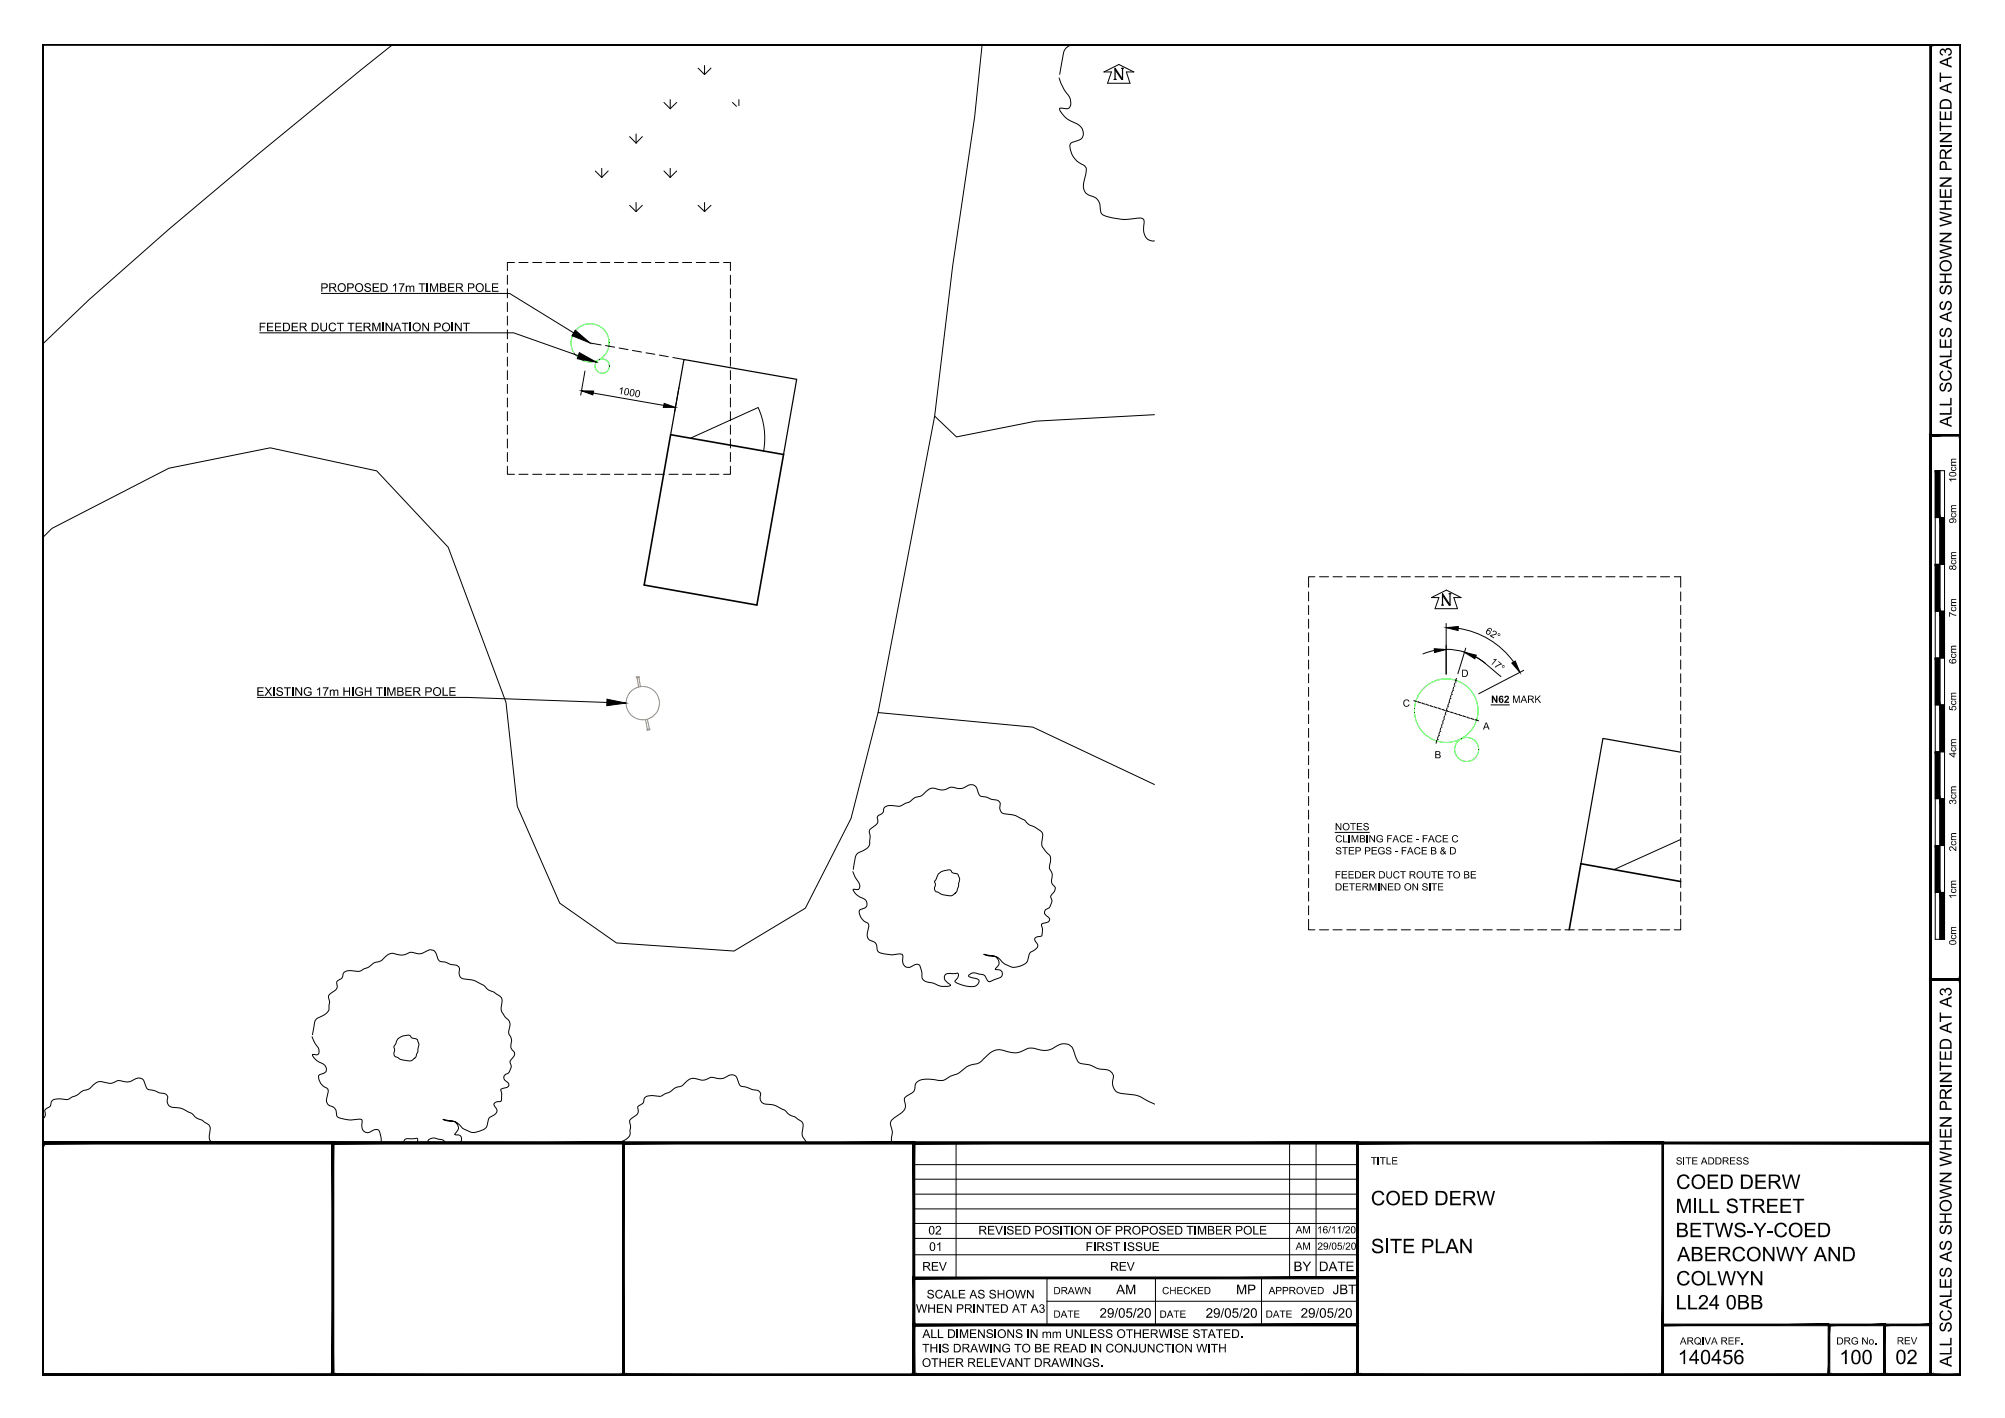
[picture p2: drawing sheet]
<svg xmlns="http://www.w3.org/2000/svg" width="420mm" height="297mm" viewBox="0 0 420 297" stroke-linecap="round" stroke-linejoin="round" font-family="sans-serif">
<defs><g id="words">
<g font-size="4.2">
<text x="351.2" y="249">COED DERW</text>
<text x="287.3" y="252.5">COED DERW</text>
<text x="351.1" y="254.1">MILL STREET</text>
<text x="287.3" y="262.5">SITE PLAN</text>
<text x="351.1" y="259.2">BETWS-Y-COED</text>
<text x="351.2" y="269.2">COLWYN</text>
<text x="351.4" y="264.2">ABERCONWY AND</text>
<text x="351.1" y="274.3">LL24 0BB</text>
<text x="351.6" y="285.7">140456</text>
<text x="385.4" y="285.7">100</text>
<text x="397.2" y="285.7">02</text>
</g>
<g font-size="3.5">
<text x="409" y="89.5" transform="rotate(-90 409 89.5)">ALL SCALES AS SHOWN WHEN PRINTED AT A3</text>
<text x="409" y="286.3" transform="rotate(-90 409 286.3)">ALL SCALES AS SHOWN WHEN PRINTED AT A3</text>
</g>
<g font-size="2.8">
<text x="271" y="266.3">BY</text>
<text x="276.4" y="266.3">DATE</text>
<text x="233.9" y="271.1">AM</text>
<text x="259" y="271.1">MP</text>
<text x="279.3" y="271.1">JBT</text>
<text x="230.4" y="276">29/05/20</text>
<text x="252.6" y="276.1">29/05/20</text>
<text x="272.6" y="276">29/05/20</text>
</g>
<g font-size="2.5">
<text x="67.1" y="61.1">PROPOSED 17m TIMBER POLE</text>
<text x="54.2" y="69.4">FEEDER DUCT TERMINATION POINT</text>
<text x="53.7" y="145.8">EXISTING 17m HIGH TIMBER POLE</text>
<text x="194.5" y="258.6">02</text>
<text x="194.7" y="262">01</text>
<text x="205" y="258.6">REVISED POSITION OF PROPOSED TIMBER POLE</text>
<text x="227.5" y="262">FIRST ISSUE</text>
<text x="193.2" y="266.2">REV</text>
<text x="232.6" y="266.2">REV</text>
<text x="192" y="275">WHEN PRINTED AT A3</text>
<text x="194.2" y="272">SCALE AS SHOWN</text>
<text x="193.3" y="280.3">ALL DIMENSIONS IN mm UNLESS OTHERWISE STATED.</text>
<text x="193.2" y="286.3">OTHER RELEVANT DRAWINGS.</text>
<text x="193.2" y="283.3">THIS DRAWING TO BE READ IN CONJUNCTION WITH</text>
</g>
<g font-size="2.1">
<text x="129.5" y="82.5" transform="rotate(10 129.5 82.5)">1000</text>
<text x="409.9" y="101.1" transform="rotate(-90 409.9 101.1)">10cm</text>
<text x="409.9" y="109.6" transform="rotate(-90 409.9 109.6)">9cm</text>
<text x="409.9" y="119.5" transform="rotate(-90 409.9 119.5)">8cm</text>
<text x="409.9" y="129.3" transform="rotate(-90 409.9 129.3)">7cm</text>
<text x="311.1" y="132.6" transform="rotate(31 311.1 132.6)">62°</text>
<text x="306.2" y="141.8">D</text>
<text x="312.1" y="138.8" transform="rotate(40 312.1 138.8)">17°</text>
<text x="409.9" y="139.1" transform="rotate(-90 409.9 139.1)">6cm</text>
<text x="293.9" y="148">C</text>
<text x="312.4" y="147.2">N62 MARK</text>
<text x="409.9" y="148.9" transform="rotate(-90 409.9 148.9)">5cm</text>
<text x="310.8" y="152.8">A</text>
<text x="300.6" y="158.8">B</text>
<text x="409.9" y="158.7" transform="rotate(-90 409.9 158.7)">4cm</text>
<text x="279.8" y="173.9">NOTES</text>
<text x="409.9" y="168.6" transform="rotate(-90 409.9 168.6)">3cm</text>
<text x="279.8" y="176.4">CLIMBING FACE - FACE C</text>
<text x="279.8" y="179">STEP PEGS - FACE B &amp; D</text>
<text x="409.9" y="178.4" transform="rotate(-90 409.9 178.4)">2cm</text>
<text x="279.7" y="184">FEEDER DUCT ROUTE TO BE</text>
<text x="279.8" y="186.5">DETERMINED ON SITE</text>
<text x="409.9" y="188.3" transform="rotate(-90 409.9 188.3)">1cm</text>
<text x="409.9" y="198" transform="rotate(-90 409.9 198)">0cm</text>
<text x="287.3" y="243.9">TITLE</text>
<text x="351.2" y="243.9">SITE ADDRESS</text>
<text x="271.5" y="261.8">AM</text>
<text x="271.5" y="258.4">AM</text>
<text x="276" y="258.4">16/11/20</text>
<text x="276.1" y="261.8">29/05/20</text>
<text x="220.8" y="271.1">DRAWN</text>
<text x="243.5" y="271.1">CHECKED</text>
<text x="265.9" y="271.1">APPROVED</text>
<text x="220.8" y="276">DATE</text>
<text x="243" y="276.1">DATE</text>
<text x="265.2" y="276">DATE</text>
<text x="352" y="281.6">ARQIVA REF.</text>
<text x="384.8" y="281.6">DRG No.</text>
<text x="397.5" y="281.6">REV</text>
</g>
</g></defs>
<!-- layer: WALL EXTERNAL -->
<path d="M140.5 91.1l23.7 4.1-5.6 31.5-23.6-4.1zM352.2 184.7l-20.9-3.8-2.5 13.9" fill="none" stroke="#000" stroke-width=".34"/>
<!-- layer: DOORS WINDOWS -->
<path d="M158.8 85.4l-14.1 6.4M158.9 85.4a15.4 15.4 0 0 1 1.1 9M352.2 175.9l-14 6.3" fill="none" stroke="#000" stroke-width=".21"/>
<!-- layer: FOUNDATIONS -->
<path d="M140.5 91.1l2.8-15.8 23.6 4.2-2.7 15.7M352.2 157.6l-16.3-2.9-4.6 26.2" fill="none" stroke="#000" stroke-width=".25"/>
<!-- layer: LANDSCAPING -->
<g fill="none" stroke="#000" stroke-width=".21">
<path d="M205.8 9.3l-1.6 15.2-4.6 31.3-3.7 31.4 4.5 4.3 16.7-3.3 24.8-1.3M221.9 16.3l.4 1.1 1.1 2a2.55 2.55 0 0 1 .6 3.2l-.2 .2-1.6-.2-.2 .2a5.3 5.3 0 0 0 3.5 3.1 2.03 2.03 0 0 1 1 3.3l-1.2 .4a1.02 1.02 0 0 0-1.1 1 4.9 4.9 0 0 0 3.2 4.2 1.06 1.06 0 0 1 .2 1.1l-.2 1.3a3.1 3.1 0 0 0 .2 3.3l.7 .4a2.52 2.52 0 0 1 2.3 2.9 1.45 1.45 0 0 0 1.3 1.5l1.2 .3a11.9 11.9 0 0 0 5.4 .1l.8 .1a.63 .63 0 0 1 .5 .9 3.2 3.2 0 0 0 .9 3.5l.8 .3h.4M224.7 9.3a2.69 2.69 0 0 0-2 2.9l-.6 3.4M195.9 87.2l-11.9 62.1M9 112.6l1.9-1.9 24.5-12.6 21.2-4.3 22.3 4.8 15 16 12.1 32.5 2.4 21.8 8.9 20.3 11.9 8.3 24.6 1.7 15-9 9.5-18.7 5.7-22.2 32.4 3 25.5 12M178.8 182.1l.5-2.6 .3-.6 2.3-1.4a2.75 2.75 0 0 0 .4-1.9l-.1-1.6 .1-.3 1.2-.9a1.42 1.42 0 0 0 .3-1.6l.3-.4a1.35 1.35 0 0 0 1.1-1.5l.8-.5h1.6a2.19 2.19 0 0 0 2.2-.6 2.45 2.45 0 0 0 1.7-1l1.6-.5 1-.9a1.94 1.94 0 0 1 2.5-.4l.6 .1 1-.1a2.31 2.31 0 0 1 2.6-.2 2.71 2.71 0 0 0 2.2-.7l.7-.1a1.38 1.38 0 0 1 1.2 1.4 1.34 1.34 0 0 0 1.8 1.2l1.5 .5a1.23 1.23 0 0 1 1.4 .8v1.3a1.07 1.07 0 0 0 1.2 .9 6 6 0 0 1 4.3 1.8l.5 .4 1.8 .9a1.55 1.55 0 0 1 1 2.1 2.66 2.66 0 0 0 1.1 3.1 1.47 1.47 0 0 1 .6 1.8 1.78 1.78 0 0 0 .3 2.2l.1 .7-.2 1a1.6 1.6 0 0 0 .8 1.4 2.07 2.07 0 0 1-.9 1.8v.3a1.98 1.98 0 0 1-1.2 2.7 .94 .94 0 0 0 .7 1.4 .58 .58 0 0 1 .2 .6 .58 .58 0 0 1-.3 .5l-1.3 .4 .2 1-.2 1.4-1.4 .5-.1 .4 .2 .3a1.06 1.06 0 0 1 .5 1.1 1.06 1.06 0 0 1-.9 .8l-.8 .5-.5 1.7a3.6 3.6 0 0 1-3.6 1.2 6.2 6.2 0 0 1-2.7-2l-2-.3-.9-.3 1.7 .3a1.49 1.49 0 0 1 1.5 1.1 1.49 1.49 0 0 1-.7 1.7l.1 .1a.97 .97 0 0 1 1.4 .7 .97 .97 0 0 1-1 1.2l-1.5 .6a.62 .62 0 0 1-.9-.5 1.34 1.34 0 0 0-1.6-1.1 1.43 1.43 0 0 0-2.1 .5 2.16 2.16 0 0 0 1.5 .5l.6 .3a1.37 1.37 0 0 1-1.9 1.4l-1.2-.2-1.4-.5-.5-.4 .4-.5a.94 .94 0 0 0 .2-1.2h-1.6a.94 .94 0 0 0-1.2 .5 .94 .94 0 0 0 .4 1.2l.9 .7-.1 .2a4.3 4.3 0 0 1-3.5-.5l-1.7-.4a1.33 1.33 0 0 1-.7-1.7l-.5-1.7a1.07 1.07 0 0 0-1.5 .2 1.26 1.26 0 0 1-1.5 .1 1.26 1.26 0 0 1-.6-1.3l.1-.8-.1-.5h-1a7 7 0 0 1-4.1-.6l-.2-.5a1.49 1.49 0 0 0-1.4-1.8 1.57 1.57 0 0 1-.5-2.2l.2-1a.99 .99 0 0 0-.9-.8 2.53 2.53 0 0 1-1.1-2.3l.9-.4a1.13 1.13 0 0 0 .7-1.1 1.13 1.13 0 0 0-.9-1 2.6 2.6 0 0 1-2-1.9l1 .1 .2-.2a1.39 1.39 0 0 0-.4-1.8l-.9-1.8M200.2 187.1a1.54 1.54 0 0 1-2 .4l-1-.2-.7-.4a.77 .77 0 0 1-.5-1.3l-.2-.9 .3-.3a2.2 2.2 0 0 1 1.7-2l1-.2a.52 .52 0 0 1 .6 .5l.8 .3a1.22 1.22 0 0 1 .8 1.6l-.5 2.1-.3 .4M65.4 217.2l.9 1.7a1.24 1.24 0 0 1 .2 2h-1a2.69 2.69 0 0 0 2 1.9 1.13 1.13 0 0 1 .9 .9 1.13 1.13 0 0 1-.6 1.2l-1 .4a2.5 2.5 0 0 0 1.7 2.6l.2 .2 .1 .6a3.1 3.1 0 0 0-.1 2.6l1.1 .6a1.83 1.83 0 0 1 .8 1.8 1.5 1.5 0 0 0 1.4 .7l1.3 .2 2.2-.2 .3 .2a3 3 0 0 0 .5 2.4 1.47 1.47 0 0 0 1.9-.2l.3-.2a.73 .73 0 0 1 1.1 .6l.3 2.2M65.5 216.7l.4-2.6a1.84 1.84 0 0 1 1.6-1.2 1.95 1.95 0 0 0 1.4-2.4 1.94 1.94 0 0 0-.1-1.6 1.19 1.19 0 0 1 .8-1 1.4 1.4 0 0 0 1-2 .62 .62 0 0 1 .5-.7 1.26 1.26 0 0 0 .9-1.3l.8-.5 .7-.1a3.3 3.3 0 0 0 2.1 .1l.6-.4 1-.4a4 4 0 0 1 2.6-1.3l.5-.4a2.3 2.3 0 0 1 3-1l.6 .2 1-.2a2.37 2.37 0 0 1 2.6-.1 3.6 3.6 0 0 0 2.5-.8 1.41 1.41 0 0 1 1.6 1.4l.3 .7a1.47 1.47 0 0 0 1.5 .4l1.2 .6a1.48 1.48 0 0 1 1.7 .8v.3a1.3 1.3 0 0 0 1.2 1.9 6.2 6.2 0 0 1 4.3 1.7l.5 .5 1.2 .5 .5 .4a1.54 1.54 0 0 1 1.1 2.2 1.96 1.96 0 0 0 .3 1.9l1.4 1.8a3.2 3.2 0 0 1-.2 2.1l.6 1.5-.1 .7a1.77 1.77 0 0 0 .7 2.1 1.5 1.5 0 0 1-.8 1.5l-.1 .4a1.83 1.83 0 0 1-.6 2.5l-.4 .1a.91 .91 0 0 0-.3 1 .91 .91 0 0 0 .7 .7l.3 .4-.1 .5-1.6 .7a3.6 3.6 0 0 1 .1 2.4l-.5 .1a.72 .72 0 0 0-.9 .3 .72 .72 0 0 0 .3 1 1.04 1.04 0 0 1-.6 1.6l-.8 .5-.4 1.7a3.7 3.7 0 0 1-3.6 1.2 6.6 6.6 0 0 1-2.8-1.9l-2.9-.7 1.3 .2a1.61 1.61 0 0 1 1.9 1.9l-.7 1 .1 .1a.95 .95 0 0 1 1.2 .4 .95 .95 0 0 1-.2 1.2l-.1 .1M9 234.4v-.1a1.42 1.42 0 0 0 .4-1.7l.2-.3a1.36 1.36 0 0 0 1.2-1.6 2.45 2.45 0 0 1 2.4-.4 1.68 1.68 0 0 0 1.9-.5l.9-.3a4.5 4.5 0 0 1 2.6-1.4l.5-.4a2.33 2.33 0 0 1 3-.9 2.6 2.6 0 0 0 2.6-.4h.3a3.4 3.4 0 0 0 3.5-.5 1.39 1.39 0 0 1 2 1.4 1.18 1.18 0 0 0 1.4 1l.6 .2a3.2 3.2 0 0 0 1.9 .6 .93 .93 0 0 1 .6 1.3v.4a1.24 1.24 0 0 0 1.4 1.2 4.8 4.8 0 0 1 3.1 1 2.13 2.13 0 0 1 1.3 .9l.6 .4 1 .4 .5 .4a1.54 1.54 0 0 1 1.1 2.1 1.92 1.92 0 0 0 .4 2.2M84.6 239.4a.83 .83 0 0 1 1.2-.9h1.6l.1 .4-.1 .5M86.9 221.7a1.48 1.48 0 0 1-2 .4 2.36 2.36 0 0 1-1.7-.7 .81 .81 0 0 1-.5-1.2l-.2-.9 .4-.6a2.28 2.28 0 0 1 2.6-1.9l.5 .2a1.81 1.81 0 0 0 1.4 .7 2 2 0 0 1 .2 2.1v.5l-.4 1-.3 .4"/>
<path d="M90.3 239.4l-.6-.3a1.43 1.43 0 0 1 2.1-.5 1.25 1.25 0 0 1 1.5 .8M129.8 239.4a2.89 2.89 0 0 0 2.3-2l-.1-.7a2.79 2.79 0 0 0-.1-2l.8-.6a1.49 1.49 0 0 0 .9-2.2l.3-.3a1.36 1.36 0 0 0 1.1-1.6 2.45 2.45 0 0 1 2.4-.4 1.68 1.68 0 0 0 1.9-.4l.9-.4a4.1 4.1 0 0 1 2.7-1.3l.5-.5a2.33 2.33 0 0 1 3-.9 2.6 2.6 0 0 0 2.5-.4h.4a3.4 3.4 0 0 0 3.5-.4 1.39 1.39 0 0 1 1.9 1.3 1.18 1.18 0 0 0 1.4 1.1l1.6 .6a1.62 1.62 0 0 1 1.7 .8 1.5 1.5 0 0 0 1.2 2.2 4.8 4.8 0 0 1 3.2 1 2.13 2.13 0 0 1 1.3 1l.5 .3 1 .4 .5 .4a1.54 1.54 0 0 1 1.1 2.1 2.58 2.58 0 0 0 .9 2.9M241.9 231.3l-2.6-1.4a5.7 5.7 0 0 0-2.7-.7l-1.2-.1a2.27 2.27 0 0 1-2.1-3.3 1.59 1.59 0 0 0-1.8-1.8 4.3 4.3 0 0 1-2.7-.7l-2.7-.7-.8-1.5a2.7 2.7 0 0 0-1.2-2.2 2.85 2.85 0 0 0-3.1 .5 3.7 3.7 0 0 1-3.3 .5 3.6 3.6 0 0 0-3.8 .4 5.6 5.6 0 0 1-3.9-.3 3.1 3.1 0 0 0-3 1 5.4 5.4 0 0 1-2.3 1.8l-.5 .1a4.7 4.7 0 0 0-3 1.7l-.5 .3-1.6 .6a2.86 2.86 0 0 1-3.2 .7l-1.3-.1a2.43 2.43 0 0 0-2.8 1.1v.3a1.67 1.67 0 0 1-1.3 1.8l-.5 .3a.77 .77 0 0 0-.5 .9 2.04 2.04 0 0 1-.5 2.6l-1.1 .7a1.79 1.79 0 0 0-1 2.8l.1 .6-.2 2.2"/>
</g>
<!-- layer: KERB TRACK ROAD -->
<path d="M82.3 9.3a1518.3 1518.3 0 0 0-63.6 53.5l-9.7 9.3" fill="none" stroke="#000" stroke-width=".21"/>
<!-- layer: PROPOSED REMOVALS -->
<g fill="none" stroke="#b88a5c" stroke-width=".21">
<path d="M133.3 141.8l.6-.1 .1 .2-.6 .1zM133.5 142l.3 2M133.9 141.9l.3 2M135.3 150.8l.4 2M135.6 152.8l.6-.1v.2l-.6 .1zM135.7 150.7l.4 2"/>
<circle cx="134.7" cy="147.3" r="3.5"/>
</g>
<!-- layer: HATCH -->
<g fill="none" stroke="#000" stroke-width=".21">
<path d="M146.3 14.3l1.3 1.3M147.6 13.7v1.9M149 14.3l-1.4 1.3M124.7 35.8l1.4 1.4M126.1 35.3v1.9M127.5 35.8l-1.4 1.4M131.9 28.6l1.4 1.4M133.3 28.1v1.9M134.6 28.6l-1.3 1.4M139.1 35.8l1.3 1.4M139.1 21.5l1.3 1.3M140.4 20.9v1.9"/>
<path d="M140.4 35.3v1.9M141.8 21.5l-1.4 1.3M141.8 35.8l-1.4 1.4M153.5 21.5l.8 .8M154.8 20.9v1.2M131.9 43l1.4 1.3M133.3 42.4v1.9M134.6 43l-1.3 1.3M146.3 43l1.3 1.3M147.6 42.4v1.9M149 43l-1.4 1.3"/>
</g>
<!-- layer: TEXT AND DIMENSIONS -->
<g fill="none" stroke="#000" stroke-width=".21">
<path d="M106.3 57.7v1.9M107.8 55h-1.5v1.7M108.7 55h1.9M111.6 55h1.9M114.5 55h1.9M117.3 55h1.9M120.2 55h1.9M123 55h2M125.9 55h1.9M128.8 55h1.9M131.6 55h1.9M134.5 55h1.9"/>
<path d="M137.3 55h1.9M140.2 55h1.9M143 55h1.9M145.9 55h1.9M148.7 55h2M151.6 55h1.5v1.7M153.1 57.7v1.9M54.4 69.7h53.2l13.6 4.8M67.3 61.5h39.5l13.4 8.2M106.3 60.5v1.9M106.3 63.4v1.9M106.3 66.2v1.9"/>
<path d="M106.3 69.1v1.9M106.3 71.9v1.9M106.3 74.8v1.9M106.3 77.6v1.9M123.6 71.8l2.4 .5M126.9 72.4l1.9 .3M129.7 72.9l1.9 .3M132.5 73.4l1.9 .3M135.4 73.9l1.8 .3M138.2 74.4l1.8 .3M141 74.9l2.3 .4M153.1 60.5v1.9"/>
<path d="M153.1 63.4v1.9M153.1 66.2v1.9M153.1 69.1v1.9M153.1 71.9v1.9M153.1 74.8v1.9M153.1 77.6v1.9M106.3 97.7v1.7h1.5M106.3 80.5v1.9M106.3 83.4v1.9M106.3 86.2v1.9M106.3 89.1v1.9M106.3 91.9v2"/>
<path d="M106.3 94.8v1.9M108.7 99.4h1.9M111.6 99.4h1.9M114.5 99.4h1.9M117.3 99.4h1.9M120.2 99.4h1.9M123 99.4h2M125.9 99.4h1.9M128.8 99.4h1.9M131.6 99.4h1.9M134.5 99.4h1.9M137.3 99.4h1.9"/>
<path d="M140.2 99.4h1.9M143 99.4h1.9M145.9 99.4h1.9M148.7 99.4h2M153.1 97.7v1.7h-1.5M153.1 80.5v1.9M153.1 83.4v1.9M153.1 86.2v1.9M153.1 89.1v1.9M153.1 91.9v2M153.1 94.8v1.9M274.2 124v1.9"/>
<path d="M274.2 126.8v1.9M274.2 129.7v1.9M274.2 132.5v2M274.2 135.4v1.9M274.2 138.3v1.9M275.5 120.8h-1.3v2.2M276.5 120.8h1.9M279.3 120.8h1.9M282.2 120.8h1.9M285.1 120.8h1.9M287.9 120.8h1.9M290.8 120.8h1.9"/>
<path d="M293.7 120.8h1.9M296.5 120.8h1.9M299.4 120.8h1.9M302.2 120.8h2M305.1 120.8h1.9M308 120.8h1.9M310.8 120.8h1.9M313.7 120.8h1.9M316.5 120.8h1.9M319.4 120.8h1.9M322.2 120.8h1.9M325.1 120.8h1.9"/>
<path d="M327.9 120.8h2M330.8 120.8h1.9M333.7 120.8h1.9M336.5 120.8h1.9M339.4 120.8h1.9M342.3 120.8h1.9M345.1 120.8h1.9M348 120.8h1.9M350.8 120.8h1.4v2.2M352.2 124v1.9M352.2 126.8v1.9M352.2 129.7v1.9"/>
<path d="M352.2 132.5v2M352.2 135.4v1.9M352.2 138.3v1.9M53.9 146.1h44l29.3 1.1M274.2 141.1v1.9M274.2 144v1.9M274.2 146.9v1.9M274.2 149.7v1.9M274.2 152.6v1.9M274.2 155.4v1.9M274.2 158.3v1.9M312.4 147.7h3.9"/>
<path d="M352.2 141.1v1.9M352.2 144v1.9M352.2 146.9v1.9M352.2 149.7v1.9M352.2 152.6v1.9M352.2 155.4v1.9M352.2 158.3v1.9M274.2 161.1v1.9M274.2 164v1.9M274.2 166.8v1.9M274.2 169.7v1.9M274.2 172.6v1.9"/>
<path d="M274.2 175.4v1.9M274.2 178.3v1.9M279.8 174.4h7.2M352.2 161.1v1.9M352.2 164v1.9M352.2 166.8v1.9M352.2 169.7v1.9M352.2 172.6v1.9M352.2 175.4v1.9M352.2 178.3v1.9M274.2 192.6v2.2h1.3M274.2 181.1v1.9"/>
<path d="M274.2 184v1.9M274.2 186.9v1.9M274.2 189.7v1.9M276.5 194.8h1.9M279.3 194.8h1.9M282.2 194.8h1.9M285.1 194.8h1.9M287.9 194.8h1.9M290.8 194.8h1.9M293.7 194.8h1.9M296.5 194.8h1.9M299.4 194.8h1.9"/>
<path d="M302.2 194.8h2M305.1 194.8h1.9M308 194.8h1.9M310.8 194.8h1.9M313.7 194.8h1.9M316.5 194.8h1.9M319.4 194.8h1.9M322.2 194.8h1.9M325.1 194.8h1.9M327.9 194.8h2M330.8 194.8h1.9M333.7 194.8h1.9"/>
<path d="M336.5 194.8h1.9M339.4 194.8h1.9M342.3 194.8h1.9M345.1 194.8h1.9M348 194.8h1.9M352.2 192.6v2.2h-1.4M352.2 181.1v1.9M352.2 184v1.9M352.2 186.9v1.9M352.2 189.7v1.9"/>
</g>
<!-- layer: 03 - TEXT AND DIMENSIONS -->
<path d="M122.6 77.7l-.9 5.1M124.3 82.3l14.8 2.6M142.3 81.2l-.9 5M300.6 136.3l-2.4 .7M303.1 130.6v10.6M303.1 136a12.8 12.8 0 0 1 8.2 3l-2.1-1.4M305.6 131.6a17.4 17.4 0 0 1 11.6 7.1M307.2 135.8l-1.7 5.3M311.3 139l3.2 2.7M319.3 140.4l-9.4 4.9" fill="none" stroke="#000" stroke-width=".21"/>
<path d="M121.9 81.9h2.5l-.2 .8zM139.2 84.5l2.3 .8h-2.5zM300.6 135.9l2.5 .2-2.5 .6zM303.1 131.5l2.5-.3-.1 .9zM306.9 136.7l2.5 .5-.3 .8zM316.8 138.9l.7-.4 1 2.3z" fill="#000" stroke="#000" stroke-width=".21"/>
<!-- layer: PROPOSED OTHER USER 1 -->
<g fill="none" stroke="#0f0" stroke-width=".21">
<circle cx="123.7" cy="71.8" r="4"/>
<circle cx="126.2" cy="76.7" r="1.5"/>
<circle cx="303.1" cy="148.9" r="6.7"/>
<circle cx="307.3" cy="157" r="2.52"/>
</g>
<!-- layer: PROPOSED OTHER USER 1 - HIDDEN -->
<g fill="none" stroke="#000" stroke-width=".21">
<path d="M296.3 146.8l.5 .1M297 147h.1M297.3 147.1l.4 .1M297.9 147.3h.1M298.1 147.4l.5 .1M298.8 147.5h.1M299 147.6l.4 .1M299.6 147.8h.1M299.8 147.9l.5 .1M300.5 148.1h.1M300.7 148.2l.4 .1M301.1 155.1l-.2 .6"/>
<path d="M301.2 154.9h.1M301.4 148.3h.1M301.4 154.3l-.2 .4M301.4 154.1h.1M301.6 148.4l.4 .1M301.7 153.4l-.2 .4M301.7 153.2h.1M301.9 152.5l-.1 .5M302 152.3h.1M302.2 148.6h.1M302.2 151.7l-.1 .4M302.2 151.5h.1"/>
<path d="M302.4 148.7l.4 .1M302.5 150.8l-.2 .5M302.5 150.6h.1M302.7 150l-.1 .4M302.8 149.7h.1M303 149.1l-.1 .4M303.1 148.9h.1M303.3 148.3l-.2 .4M303.3 149l.4 .1M303.3 148h.1M303.6 147.4l-.2 .4M303.6 147.2h.1"/>
<path d="M303.8 146.5l-.1 .5M303.9 146.3h.1M303.9 149.2h.1M304.1 145.7l-.2 .4M304.2 145.5h.1M304.2 149.2l.4 .2M304.4 144.8l-.2 .4M304.4 144.6h.1M304.6 144l-.1 .4M304.7 143.7h.1M304.8 149.4h.1M304.9 143.1l-.2 .4"/>
<path d="M305 142.9h.1M305 149.5l.4 .1M305.2 142.1l-.2 .6M305.6 149.7h.1M305.8 149.8l.5 .1M306.5 150h.1M306.7 150l.5 .2M307.4 150.2h.1M307.6 150.3l.4 .2M308.2 150.5h.1M308.4 150.6l.4 .1M309.1 150.8h.1"/>
<path d="M309.3 150.8l.6 .2"/>
</g>
<!-- layer: 0 -->
<g fill="none" stroke="#000" stroke-width=".21">
<path d="M405.5 98.6h2v98.2h-2zM406.5 98.6v98.2M405.5 118.2h2M405.5 108.4h2M405.5 137.8h2M405.5 128.1h2M405.5 157.5h2M405.5 147.7h2M405.5 177.1h2M405.5 167.3h2M405.5 186.9h2M200.3 239.4v28.3"/>
<path d="M270.2 239.4v28.3M275.8 239.4v28.3M191.5 250.1h93M191.5 247h93M191.5 244h93M191.5 256.3h93M191.5 253.2h93M191.5 259.4h93M191.5 262.8h93M219.4 267.7v9.8M219.4 272.6h65.1M242.1 267.7v9.8"/>
<path d="M264.4 267.7v9.8"/>
</g>
<g fill="#000" stroke="#000" stroke-width=".21">
<path d="M8.9 9.3l.2 .2h401.6zM8.9 9.3h402l-.2 .2z"/>
<path d="M404.4 9.3l.3 .2zM404.4 9.3l.3 .2-.3 278.5zM404.7 9.5l-.3 278.5 .3-.1zM404.4 288l.3-.1z"/>
<path d="M404.6 9.3l.1 .2h6zM404.6 9.3h6.3l-.2 .2z"/>
<path d="M410.7 9.5v278.4l.2-278.6zM410.9 9.3v278.7l-.2-.1z"/>
<path d="M410.7 9.5v278.4l.2-278.6zM410.9 9.3v278.7l-.2-.1z"/>
<path d="M404.4 91l.3 .4 6.2-.4zM404.7 91.4l6.2-.4-.2 .4zM410.9 91l-.2 .4z"/>
<path d="M404.4 91l.3 114v-113.6zM404.4 91l.3 114-.3 .4z"/>
<path d="M405.5 98.6l1 9.8v-9.8zM405.5 98.6l1 9.8h-1z"/>
<path d="M410.7 91.4l.2 113.8v-114zM410.7 91.4l.2 113.8-.2-.2zM410.7 205l.2 .4zM404.7 205h6l.2 .4zM404.7 205l-.3 .4h6.5z"/>
<path d="M405.5 118.2l1 9.8v-9.8zM405.5 118.2l1 9.8h-1z"/>
<path d="M406.5 108.4l1 9.8v-9.8zM406.5 108.4l1 9.8h-1z"/>
<path d="M405.5 137.8l1 9.9v-9.9zM405.5 137.8l1 9.9h-1z"/>
<path d="M406.5 128l1 9.8v-9.8zM406.5 128l1 9.8h-1z"/>
<path d="M405.5 157.5l1 9.8v-9.8zM405.5 157.5l1 9.8h-1z"/>
<path d="M406.5 147.7l1 9.8v-9.8zM406.5 147.7l1 9.8h-1z"/>
<path d="M405.5 177.1l1 9.8v-9.8zM405.5 177.1l1 9.8h-1z"/>
<path d="M406.5 167.3l1 9.8v-9.8zM406.5 167.3l1 9.8h-1z"/>
<path d="M406.5 186.9l1 9.9v-9.9zM406.5 186.9l1 9.9h-1z"/>
<path d="M404.4 205l.3 .4 6.2-.4zM404.7 205.4l6.2-.4-.2 .4zM410.9 205l-.2 .4z"/>
<path d="M410.9 205.2l-.2 .2 .2 82.6zM410.7 205.4l.2 82.6-.2-.1zM410.7 287.9l.2 .1z"/>
<path d="M8.9 239.2l.2 .4zM8.9 239.2l395.5 .4h-395.3zM8.9 239.2l395.5 .4 .3-.4z"/>
<path d="M9.1 239.6h60.5l.3-.4zM8.9 239.2h61l-60.8 .4zM8.9 239.2l.2 .4z"/>
<path d="M69.9 239.6h60.6l.3-.4zM69.6 239.2h61.2l-60.9 .4zM69.6 239.2l.3 48.7v-48.3zM69.6 239.2l.3 48.7-.3 .1zM69.6 288l.3-.1z"/>
<path d="M130.8 239.6h60.5l.4-.4zM130.5 239.2h61.2l-60.9 .4zM130.5 239.2l.3 48.7v-48.3zM130.5 239.2l.3 48.7-.3 .1zM130.5 288l.3-.1z"/>
<path d="M191.7 239.6h92.6l.3-.4zM191.3 239.2h93.3l-92.9 .4zM191.3 239.2l.4 48.7v-48.3zM191.3 239.2l.4 48.7-.4 .1zM191.3 288l.4-.1z"/>
<path d="M284.6 239.6h63.7l.3-.4zM284.3 239.2h64.3l-64 .4zM284.3 239.2l.3 48.7v-48.3zM284.3 239.2l.3 48.7-.3 .1zM284.3 288l.3-.1z"/>
<path d="M404.7 239.2l-.3 .4 .3 48.4zM404.4 239.6l.3 48.4-.3-.1zM404.4 287.9l.3 .1z"/>
<path d="M191.3 277.4l.4 .3 92.9-.3zM191.7 277.7l92.9-.3-.3 .3zM284.6 277.4l-.3 .3 .3 10.3zM284.3 277.7l.3 10.3-.3-.1zM284.3 287.9l.3 .1z"/>
<path d="M191.3 277.7h93.3l-.3-.3zM191.3 277.7l.4-.3h92.6zM191.3 267.5v10.2l.4-.3zM191.3 267.5l.4 .4v9.5zM191.3 267.5l.4 .4 92.9-.4zM191.7 267.9l92.9-.4-.3 .4zM284.6 267.5l-.3 .4 .3 9.8zM284.3 267.9l.3 9.8-.3-.3z"/>
<path d="M383.1 277.4l.3 .3 11.6-.3zM383.4 277.7l11.6-.3-.3 .3zM395 277.4l-.3 .3 .3 10.3zM394.7 277.7l.3 10.3-.3-.1zM394.7 287.9l.3 .1z"/>
<path d="M348.4 277.7h34.9v-.3zM348.4 277.4h34.9l-34.9 .3z"/>
<path d="M394.7 277.4l.3 .3 9.7-.3zM395 277.7l9.7-.3-.3 .3zM404.7 277.4l-.3 .3 .3 10.3zM404.4 277.7l.3 10.3-.3-.1zM404.4 287.9l.3 .1z"/>
<path d="M9.1 9.5l-.2 278.5 .2-.1zM8.9 9.3l.2 .2-.2 278.5z"/>
<path d="M9.1 239.6l-.2 48.4 .2-.1zM8.9 239.4l.2 .2-.2 48.4z"/>
<path d="M9.1 287.9l60.7 .1-.2-.1zM9.1 287.9l60.7 .1h-60.9z"/>
<path d="M69.6 287.9l.3 .1zM69.9 239.2v48.8l-.3-.1zM69.9 239.2l-.3 .4v48.3z"/>
<path d="M69.9 287.9l60.7 .1-.1-.1zM69.9 287.9l60.7 .1h-60.8z"/>
<path d="M130.5 287.9l.3 .1zM130.8 239.2v48.8l-.3-.1zM130.8 239.2l-.3 .4v48.3z"/>
<path d="M130.8 287.9l60.7 .1-.2-.1zM130.8 287.9l60.7 .1h-60.9z"/>
<path d="M191.3 287.9l.4 .1zM191.7 239.2v48.8l-.4-.1zM191.7 239.2l-.4 .4v48.3z"/>
<path d="M191.7 287.9l92.8 .1-.2-.1zM191.7 287.9l92.8 .1h-93z"/>
<path d="M284.3 287.9l.3 .1zM284.6 239.2v48.8l-.3-.1zM284.6 239.2l-.3 .4v48.3z"/>
<path d="M191.5 288h93l-.2-.1zM191.7 287.9h92.6l-92.8 .1zM191.3 288l.4-.1zM191.7 277.7v10.2l-.4 .1zM191.3 277.4v10.6l.4-10.3z"/>
<path d="M284.6 287.9l63.8 .1-.1-.1zM284.6 287.9l63.8 .1h-63.9z"/>
<path d="M348.3 287.9l.3 .1zM348.6 239.2v48.8l-.3-.1zM348.6 239.2l-.3 .4v48.3z"/>
<path d="M383.3 288h11.6l-.2-.1zM383.4 287.9h11.3l-11.4 .1zM383.1 288l.3-.1zM383.4 277.7v10.2l-.3 .1zM383.1 277.4v10.6l.3-10.3z"/>
<path d="M8.9 288h395.7l-.2-.1zM8.9 288l.2-.1h395.3zM8.9 239.4v48.6l.2-.1zM8.9 239.4l.2 .2v48.3z"/>
<path d="M394.9 288h9.7l-.2-.1zM394.9 288l.1-.1h9.4zM394.7 288l.3-.1zM395 277.7v10.2l-.3 .1zM394.7 277.4v10.6l.3-10.3z"/>
<path d="M9.1 287.9l401.8 .1-.2-.1zM9.1 287.9l401.8 .1h-402z"/>
<path d="M404.7 287.9l6.2 .1-.2-.1zM404.7 287.9l6.2 .1h-6.3z"/>
<path d="M404.6 288h6.3l-.2-.1zM404.7 287.9h6l-6.1 .1zM404.4 288l.3-.1zM404.7 205.4v82.5l-.3 .1zM404.4 205v83l.3-82.6z"/>
</g>
<!-- layer: LINE THICK -->
<path d="M233.5 16.6h.4M233.7 14.6l1.4 2h.1M233.7 16.6v-2.3l1.5 2.3M235 14.3h.4M235.2 14.3v2.3M302.1 126.7h.4M302.3 124.7l1.4 2h.2M302.3 126.7v-2.3l1.6 2.3M303.6 124.4h.5M303.9 124.4v2.3" fill="none" stroke="#000" stroke-width=".25"/>
<!-- layer: LINE MEDIUM -->
<path d="M231.3 15.1l3.2-1.6 3.1 1.6h-1.6l.8 2.3h-4.7l.8-2.3zM300 125.2l3.1-1.6 3.1 1.6h-1.5l.7 2.3h-4.7l.8-2.3z" fill="none" stroke="#000" stroke-width=".21"/>
<!-- layer: TEXT AND DIMENSIONS -->
<g fill="#fff" stroke="#fff" stroke-width=".21">
<path d="M66.4 58.4v3.7l39-3.7zM66.4 62.1l39-3.7v3.7z"/>
<path d="M53 143v3.7l43.4-3.7zM53 146.7l43.4-3.7v3.7z"/>
<path d="M53.5 66.7v3.6l45.8-3.6zM53.5 70.3l45.8-3.6v3.6z"/>
</g>
<path d="M120.6 69.2l3 2.6-3.7-1.5zM121.4 73.9l3.6 2-4-.8zM127.2 146.5l4 .8-4 .5z" fill="#000" stroke="#000" stroke-width=".21"/>
<use href="#words"/>
</svg>
